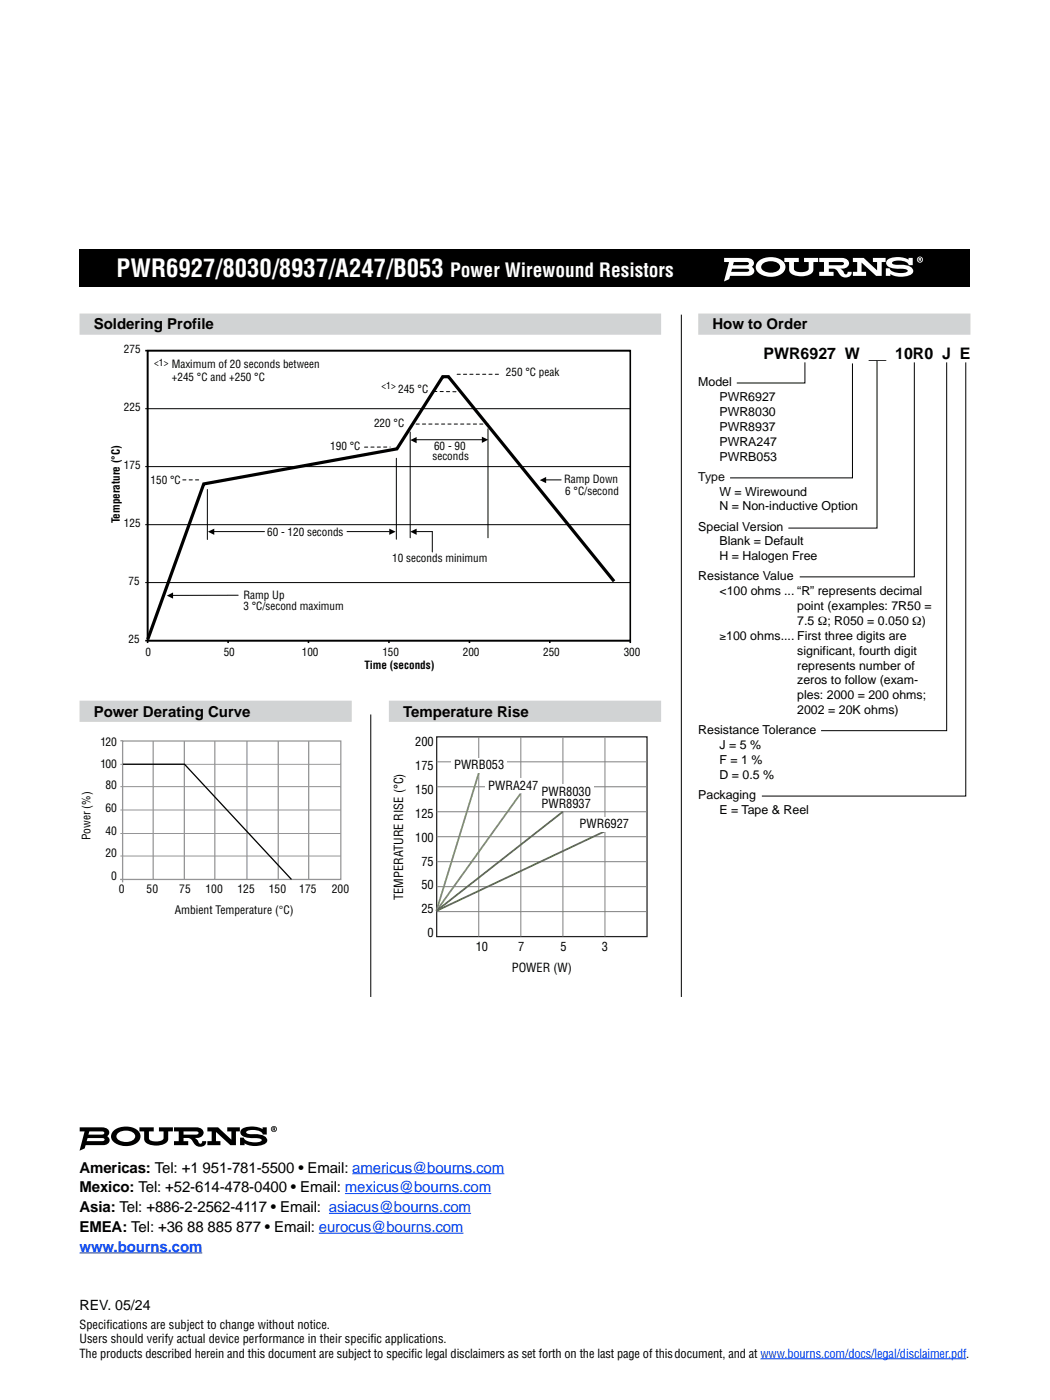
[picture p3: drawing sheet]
<svg xmlns="http://www.w3.org/2000/svg" width="210mm" height="279mm" viewBox="0 0 210 279" stroke-linecap="round" stroke-linejoin="round" font-family="sans-serif">
<defs><g id="words">
<text font-size="4.9" fill="#fff" x="23.3" y="55.3">PWR6927/8030/8937/A247/B053</text>
<text font-size="3.9" fill="#fff" x="89.8" y="55.3">Power Wirewound Resistors</text>
<text font-size="3.2" x="152.4" y="71.7">PWR6927 W __ 10R0 J E</text>
<g font-size="3">
<text x="18.7" y="65.7">Soldering Profile</text>
<text x="142.2" y="65.7">How to Order</text>
<text x="18.7" y="143">Power Derating Curve</text>
<text x="80.4" y="143">Temperature Rise</text>
<text x="15.9" y="234">Americas: Tel: +1 951-781-5500 • Email: americus@bourns.com</text>
<text x="15.9" y="238">Mexico: Tel: +52-614-478-0400 • Email: mexicus@bourns.com</text>
<text x="15.9" y="245.9">EMEA: Tel: +36 88 885 877 • Email: eurocus@bourns.com</text>
<text x="15.9" y="241.9">Asia: Tel: +886-2-2562-4117 • Email: asiacus@bourns.com</text>
</g>
<text font-size="3" fill="#0042f4" x="15.9" y="249.8">www.bourns.com</text>
<text font-size="2.8" x="15.9" y="261.4">REV. 05/24</text>
<g font-size="2.5">
<text x="139.3" y="77.1">Model</text>
<text x="143.6" y="80.1">PWR6927</text>
<text x="143.6" y="83">PWR8030</text>
<text x="143.6" y="86">PWR8937</text>
<text x="143.6" y="89">PWRA247</text>
<text x="143.6" y="91.9">PWRB053</text>
<text x="143.6" y="98.9">W = Wirewound</text>
<text x="143.6" y="101.9">N = Non-inductive Option</text>
<text x="139.3" y="105.9">Special Version</text>
<text x="143.6" y="108.9">Blank = Default</text>
<text x="143.6" y="111.8">H = Halogen Free</text>
<text x="139.3" y="115.8">Resistance Value</text>
<text x="143.6" y="118.8">&lt;100 ohms ... “R” represents decimal</text>
<text x="159.1" y="121.8">point (examples: 7R50 =</text>
<text x="159.1" y="124.7">7.5 Ω; R050 = 0.050 Ω)</text>
<text x="143.6" y="127.7">≥100 ohms.... First three digits are</text>
<text x="159.1" y="130.7">significant, fourth digit</text>
<text x="159.1" y="133.6">represents number of</text>
<text x="159.1" y="136.6">zeros to follow (exam-</text>
<text x="159.1" y="139.6">ples: 2000 = 200 ohms;</text>
<text x="159.1" y="142.5">2002 = 20K ohms)</text>
<text x="82.9" y="148.9">200</text>
<text x="139.3" y="146.5">Resistance Tolerance</text>
<text x="143.6" y="149.5">J = 5 %</text>
<text x="82.9" y="153.7">175</text>
<text x="90.6" y="153.5">PWRB053</text>
<text x="143.6" y="152.5">F = 1 %</text>
<text x="143.6" y="155.4">D = 0.5 %</text>
<text x="82.9" y="158.4">150</text>
<text x="97.5" y="157.6">PWRA247</text>
<text x="108.1" y="158.8">PWR8030</text>
<text x="108.1" y="161.2">PWR8937</text>
<text x="139.3" y="159.5">Packaging</text>
<text x="82.9" y="163.2">125</text>
<text x="82.9" y="168">100</text>
<text x="115.7" y="165.3">PWR6927</text>
<text x="143.6" y="162.4">E = Tape &amp; Reel</text>
<text x="84.1" y="172.7">75</text>
<text x="80.5" y="179.6" transform="rotate(-90 80.5 179.6)">TEMPERATURE RISE (°C)</text>
<text x="84.1" y="177.5">50</text>
<text x="84.1" y="182.3">25</text>
<text x="85.3" y="187">0</text>
<text x="94.9" y="189.7">10</text>
<text x="103.4" y="189.7">7</text>
<text x="111.9" y="189.7">5</text>
<text x="120.1" y="189.7">3</text>
<text x="102.1" y="193.9">POWER (W)</text>
<text x="15.9" y="265.3">Specifications are subject to change without notice.</text>
<text x="15.9" y="268.1">Users should verify actual device performance in their specific applications.</text>
<text x="15.9" y="270.9">The products described herein and this document are subject to specific legal disclaimers as set forth on the last page of thisdocument, and at www.bourns.com/docs/legal/disclaimer.pdf.</text>
</g>
<text font-size="2.5" fill="#080d0f" x="139.3" y="95.9">Type</text>
<g font-size="2.3">
<text x="20" y="148.8">120</text>
<text x="20" y="153.2">100</text>
<text x="21" y="157.5">80</text>
<text x="18.1" y="167.7" transform="rotate(-90 18.1 167.7)">Power (%)</text>
<text x="21" y="162">60</text>
<text x="21" y="166.7">40</text>
<text x="21" y="171.1">20</text>
<text x="22.2" y="175.6">0</text>
<text x="23.7" y="178.3">0</text>
<text x="29.3" y="178.3">50</text>
<text x="35.8" y="178.3">75</text>
<text x="41" y="178.3">100</text>
<text x="47.4" y="178.3">125</text>
<text x="53.7" y="178.3">150</text>
<text x="59.7" y="178.3">175</text>
<text x="66.2" y="178.3">200</text>
<text x="34.9" y="182.4">Ambient Temperature (°C)</text>
</g>
<g font-size="2.2">
<text x="24.7" y="70.4">275</text>
<text x="34.3" y="73.5">Maximum of 20 seconds between</text>
<text x="34.3" y="76.1">+245 °C and +250 °C</text>
<text x="101" y="75">250 °C peak</text>
<text x="24.7" y="82">225</text>
<text x="79.5" y="78.5">245 °C</text>
<text x="65.9" y="89.8">190 °C</text>
<text x="74.7" y="85.2">220 °C</text>
<text x="86.6" y="89.8">60 - 90</text>
<text x="24.7" y="93.6">175</text>
<text x="86.3" y="91.7">seconds</text>
<text x="30" y="96.5">150 °C</text>
<text x="112.6" y="96.5">Ramp Down</text>
<text x="112.8" y="98.9">6 °C/second</text>
<text x="23.9" y="104.4" transform="rotate(-90 23.9 104.4)">Temperature (°C)</text>
<text x="24.7" y="105.2">125</text>
<text x="53.3" y="107">60 - 120 seconds</text>
<text x="78.3" y="112.3">10 seconds minimum</text>
<text x="25.6" y="116.7">75</text>
<text x="48.6" y="119.5">Ramp Up</text>
<text x="48.6" y="121.8">3 °C/second maximum</text>
<text x="25.6" y="128.3">25</text>
<text x="29" y="130.9">0</text>
<text x="44.7" y="130.9">50</text>
<text x="60.2" y="130.9">100</text>
<text x="76.3" y="130.9">150</text>
<text x="92.4" y="130.9">200</text>
<text x="108.4" y="130.9">250</text>
<text x="124.5" y="130.9">300</text>
<text x="72.7" y="133.5">Time (seconds)</text>
</g>
<g font-size="1.9">
<text x="30.8" y="73">&lt;1&gt;</text>
<text x="76.1" y="77.7">&lt;1&gt;</text>
</g>
</g></defs>
<path d="M15.9 49.7h177.8v7.5h-177.8z" fill="#000"/>
<g fill="#fff">
<path d="M156.5 51.5h2.9v.8h-1v1.4a1.59 1.59 0 0 0 1.9 .6 1.04 1.04 0 0 0 1.1-.6v-1.4h-.9v-.8h2.8v.8h-1v1.5a2.1 2.1 0 0 1-2.3 1.3 2.91 2.91 0 0 1-2.4-.8l-.1-2h-1z"/>
<path d="M170.2 51.5h2.2l2.6 2.5v-1.7h-.8v-.8h2.5v.8h-.7v2.8h-1.2l-2.9-2.7v1.9h.9v.8h-2.6v-.8h.9v-2h-.9z"/>
<path d="M177.3 51.7a4.5 4.5 0 0 1 4 .1v-.3h.9v1.4h-.8a2.21 2.21 0 0 0-2.7-.8l-.6 .2-.1 .3 .5 .2h1.1a2.68 2.68 0 0 1 2.6 1 .91 .91 0 0 1-.8 1.2 4.4 4.4 0 0 1-3.7-.3v.4h-.9v-1.6h.7a2.17 2.17 0 0 0 2.3 1l1.1-.2 .3-.3a2.62 2.62 0 0 0-2.3-.4 2.54 2.54 0 0 1-1.9-.7l-.2-.4 .2-.5z"/>
<path d="M183.5 51.6v.2l.2-.1v-.1zM183.3 51.5h.5l-.1 .3 .2 .4h-.2l-.1-.3-.1 .3h-.2zM183.1 51.8a.5 .5 0 0 0 1 0 .5 .5 0 0 0-1 0zM183 51.8a.61 .61 0 0 1 1.2 0 .61 .61 0 0 1-1.2 0z"/>
<path d="M146.1 53.6h3l.2 .1 .2 .2-.2 .3-.4 .1h-3zM146.5 52.3h2.6l.4 .3-.2 .3h-.4h-2.6zM144.5 51.5v.8h1l-1 3.9 1-.5 .2-.6h3.6a.99 .99 0 0 0 1.1-.6 .99 .99 0 0 0-.4-1.3 .93 .93 0 0 0 .4-1 .93 .93 0 0 0-.9-.7z"/>
<path d="M152.2 52.6a2.59 2.59 0 0 1 3.4 .3 1.1 1.1 0 0 1-1.2 1.5 2 2 0 0 1-2.5-1.1zM151.4 52.1a1.58 1.58 0 0 0-.5 1.5 1.58 1.58 0 0 0 1.1 1.2 3.8 3.8 0 0 0 4.5-.6 1.72 1.72 0 0 0-1.3-2.7 4.2 4.2 0 0 0-3.8 .6z"/>
<path d="M165.4 52.3h2.6l.4 .3-.2 .3h-.4h-2.4zM163.5 51.5v.8h.9v2h-.9v.8h2.9v-.8h-1v-.7a1.55 1.55 0 0 1 2 1 1.42 1.42 0 0 0 1.3 .8 1.42 1.42 0 0 0 1.3-.8v-.3h-.8l-.1 .2-.3 .3a.59 .59 0 0 1-.5-.7l-.6-.5a1.27 1.27 0 0 0 1.7-1.3 1.39 1.39 0 0 0-1.4-.8z"/>
</g>
<path d="M15.9 64.7h116M15.9 141.9h54.3M77.6 141.9h54.3" fill="none" stroke="#d1d3d4" stroke-width="4.2" stroke-linecap="butt"/>
<g fill="none" stroke="#000" stroke-width=".2">
<path d="M29 93.1h96.8M29 81.6h96.8M41.4 97.7v10M79.1 91.5v16.1M81.9 86.2v21.1M82.9 87.8h13.5M97.4 85.6v21.7M108.9 95.8h3.1M29 116.3h96.8M29 104.7h96.8M42.7 106.1h10.1M47.5 118.8h-13"/>
<path d="M69.3 106.1h8.4M83.1 106.1h3.2v4.1"/>
</g>
<path d="M29 70h96.8M29.5 70h96.3v57.9h-96.3zM29.5 70v58.3M29 127.9h96.8v.4M45.5 127.9v.4M61.6 127.9v.4M77.6 127.9v.4M93.7 127.9v.4M109.7 127.9v.4" fill="none" stroke="#000" stroke-width=".32"/>
<path d="M86.6 78.1l4.7 .1M99.5 74.7h-8.4M36.5 95.8h3.2M72.8 89.2h5.1M83 84.6h14.4" fill="none" stroke="#000" stroke-width=".2" stroke-dasharray=".6 .6"/>
<path d="M81.9 87.8l1.2-.6v1.3zM96.2 87.2l1.2 .6-1.2 .6zM107.7 95.8l1.3-.6v1.2zM33.3 118.9l1.2-.7v1.3zM41.5 106.1l1.3-.6v1.2zM77.7 105.5l1.3 .6-1.3 .6zM81.9 106.1l1.2-.6v1.2z" fill="#000"/>
<path d="M122.6 116l-33.1-40.8h-1.1l-9.2 14.4-38.5 7-11.2 31" fill="none" stroke="#000" stroke-width=".63" stroke-linecap="butt"/>
<path d="M24 147.8h.5M24.5 147.9h43.5v27.6h-43.5zM30.6 147.9v27.6M36.8 147.9v27.6M42.9 147.9v27.6M49.3 147.9v27.6M55.5 147.9v27.6M61.6 147.9v27.6M24 175.5h.5v.6" fill="none" stroke="#939598" stroke-width=".26"/>
<path d="M24 157h44M24 152.5h44M24 170.8h44M24 166.3h44M24 161.7h44" fill="none" stroke="#939598" stroke-width=".2"/>
<path d="M24.5 152.5h12.3l21.4 23" fill="none" stroke="#000" stroke-width=".26"/>
<path d="M87.2 147.1h41.9v39.8h-41.9z" fill="none" stroke="#231f20" stroke-width=".25"/>
<path d="M87.2 157h41.9M87.2 152h41.9M95.5 147.1v39.8M103.9 147.1v39.8M112.3 147.1v39.8M120.7 147.1v39.8M87.2 177h41.9M87.2 172h41.9M87.2 167h41.9M87.2 162h41.9M87.2 181.9h41.9" fill="none" stroke="#808080" stroke-width=".2"/>
<path d="M95.5 154.3l-8.4 27.5" fill="none" stroke="#7ba94d" stroke-width=".35"/>
<path d="M103.8 158.4l-16.7 23.4" fill="none" stroke="#79a353" stroke-width=".35"/>
<path d="M112.3 162l-25.2 19.8" fill="none" stroke="#5a7b3e" stroke-width=".35"/>
<path d="M120.6 166l-33.5 15.8" fill="none" stroke="#5b7c3d" stroke-width=".35"/>
<g fill="#fff">
<path d="M90 151.3h11.1v2.8h-11.1z"/>
<path d="M96.8 155.3h11.1v2.9h-11.1z"/>
<path d="M107.4 156.5h11.2v5.3h-11.2z"/>
<path d="M115 163.1h11.2v2.8h-11.2z"/>
</g>
<path d="M136 62.8v136.2M160.6 72.3v4.1h-13.6M170.1 72.5v22.9h-24.4M175 72v33.4h-17.7M182.5 72.3v42.8h-22.9M188.9 72.3v73.5h-25M192.7 72.3v86.6h-40.7M74 142.6v56.4" fill="none" stroke="#000" stroke-width=".2"/>
<path d="M139.3 64.7h54.4" fill="none" stroke="#d1d3d4" stroke-width="4.2" stroke-linecap="butt"/>
<path d="M68.8 238.2h29.2M70.3 234.3h30.4M15.9 250.1h24.5M63.6 246.1h28.9M65.7 242.2h28.3M151.8 271.2h41" fill="none" stroke="#0042f4" stroke-width=".2"/>
<g fill="#000">
<path d="M27.8 225h2.9v.8h-1v1.3a1.57 1.57 0 0 0 1.9 .7 1.03 1.03 0 0 0 1-.7v-1.3h-.9v-.8h2.8v.8h-.9v1.5a2.09 2.09 0 0 1-2.4 1.3 2.88 2.88 0 0 1-2.3-.9l-.1-1.9h-1zM41.4 225h2.1l2.7 2.5v-1.7h-.8v-.8h2.5v.8h-.8v2.7h-1.1l-2.9-2.6v1.8h.9v.8h-2.6v-.8h.8v-1.9h-.8zM48.4 225.2a4.5 4.5 0 0 1 4 .2v-.4h.8v1.4h-.8a2.19 2.19 0 0 0-2.6-.8l-.6 .2v.3l.4 .2h1.1a2.66 2.66 0 0 1 2.6 1 .9 .9 0 0 1-.8 1.2 4.3 4.3 0 0 1-3.7-.3v.3h-.9v-1.5h.8a2.16 2.16 0 0 0 2.2 1l1.1-.2 .2-.3a2.6 2.6 0 0 0-2.2-.4 2.52 2.52 0 0 1-1.9-.7l-.1-.4 .1-.5z"/>
<path d="M17.5 227.1h2.9l.3 .1 .2 .2-.2 .3h-.4h-3zM17.8 225.8h2.6l.4 .3-.2 .3h-.4h-2.6zM15.9 225v.8h1l-1 3.8 1-.4 .2-.7h3.5a.98 .98 0 0 0 1.2-.5 .98 .98 0 0 0-.4-1.3 .92 .92 0 0 0 .4-1 .92 .92 0 0 0-.9-.7z"/>
<path d="M23.6 226.1a2.57 2.57 0 0 1 3.3 .3 1.09 1.09 0 0 1-1.2 1.5 1.98 1.98 0 0 1-2.5-1.1zM22.8 225.6a1.57 1.57 0 0 0-.6 1.5 1.57 1.57 0 0 0 1.1 1.2 3.8 3.8 0 0 0 4.5-.6 1.71 1.71 0 0 0-1.3-2.7 4.2 4.2 0 0 0-3.7 .6z"/>
<path d="M36.6 225.8h2.6l.4 .3-.2 .3h-.4h-2.4zM34.7 225v.8h1v1.9h-1v.8h2.9v-.8h-1v-.6a1.54 1.54 0 0 1 2 1 1.41 1.41 0 0 0 1.3 .8 1.41 1.41 0 0 0 1.2-.8v-.4h-.8v.3l-.3 .3a.59 .59 0 0 1-.5-.7l-.6-.5a1.26 1.26 0 0 0 1.7-1.3 1.37 1.37 0 0 0-1.4-.8z"/>
<path d="M54.6 225.1v.2h.1v-.2zM54.4 225h.5l-.1 .3 .1 .4h-.1l-.2-.3v.3h-.2zM54.2 225.3a.46 .46 0 0 0 .9 0 .46 .46 0 0 0-.9 0zM54.1 225.3a.6 .6 0 0 1 1.2 0 .6 .6 0 0 1-1.2 0z"/>
</g>
<use href="#words"/>
</svg>
